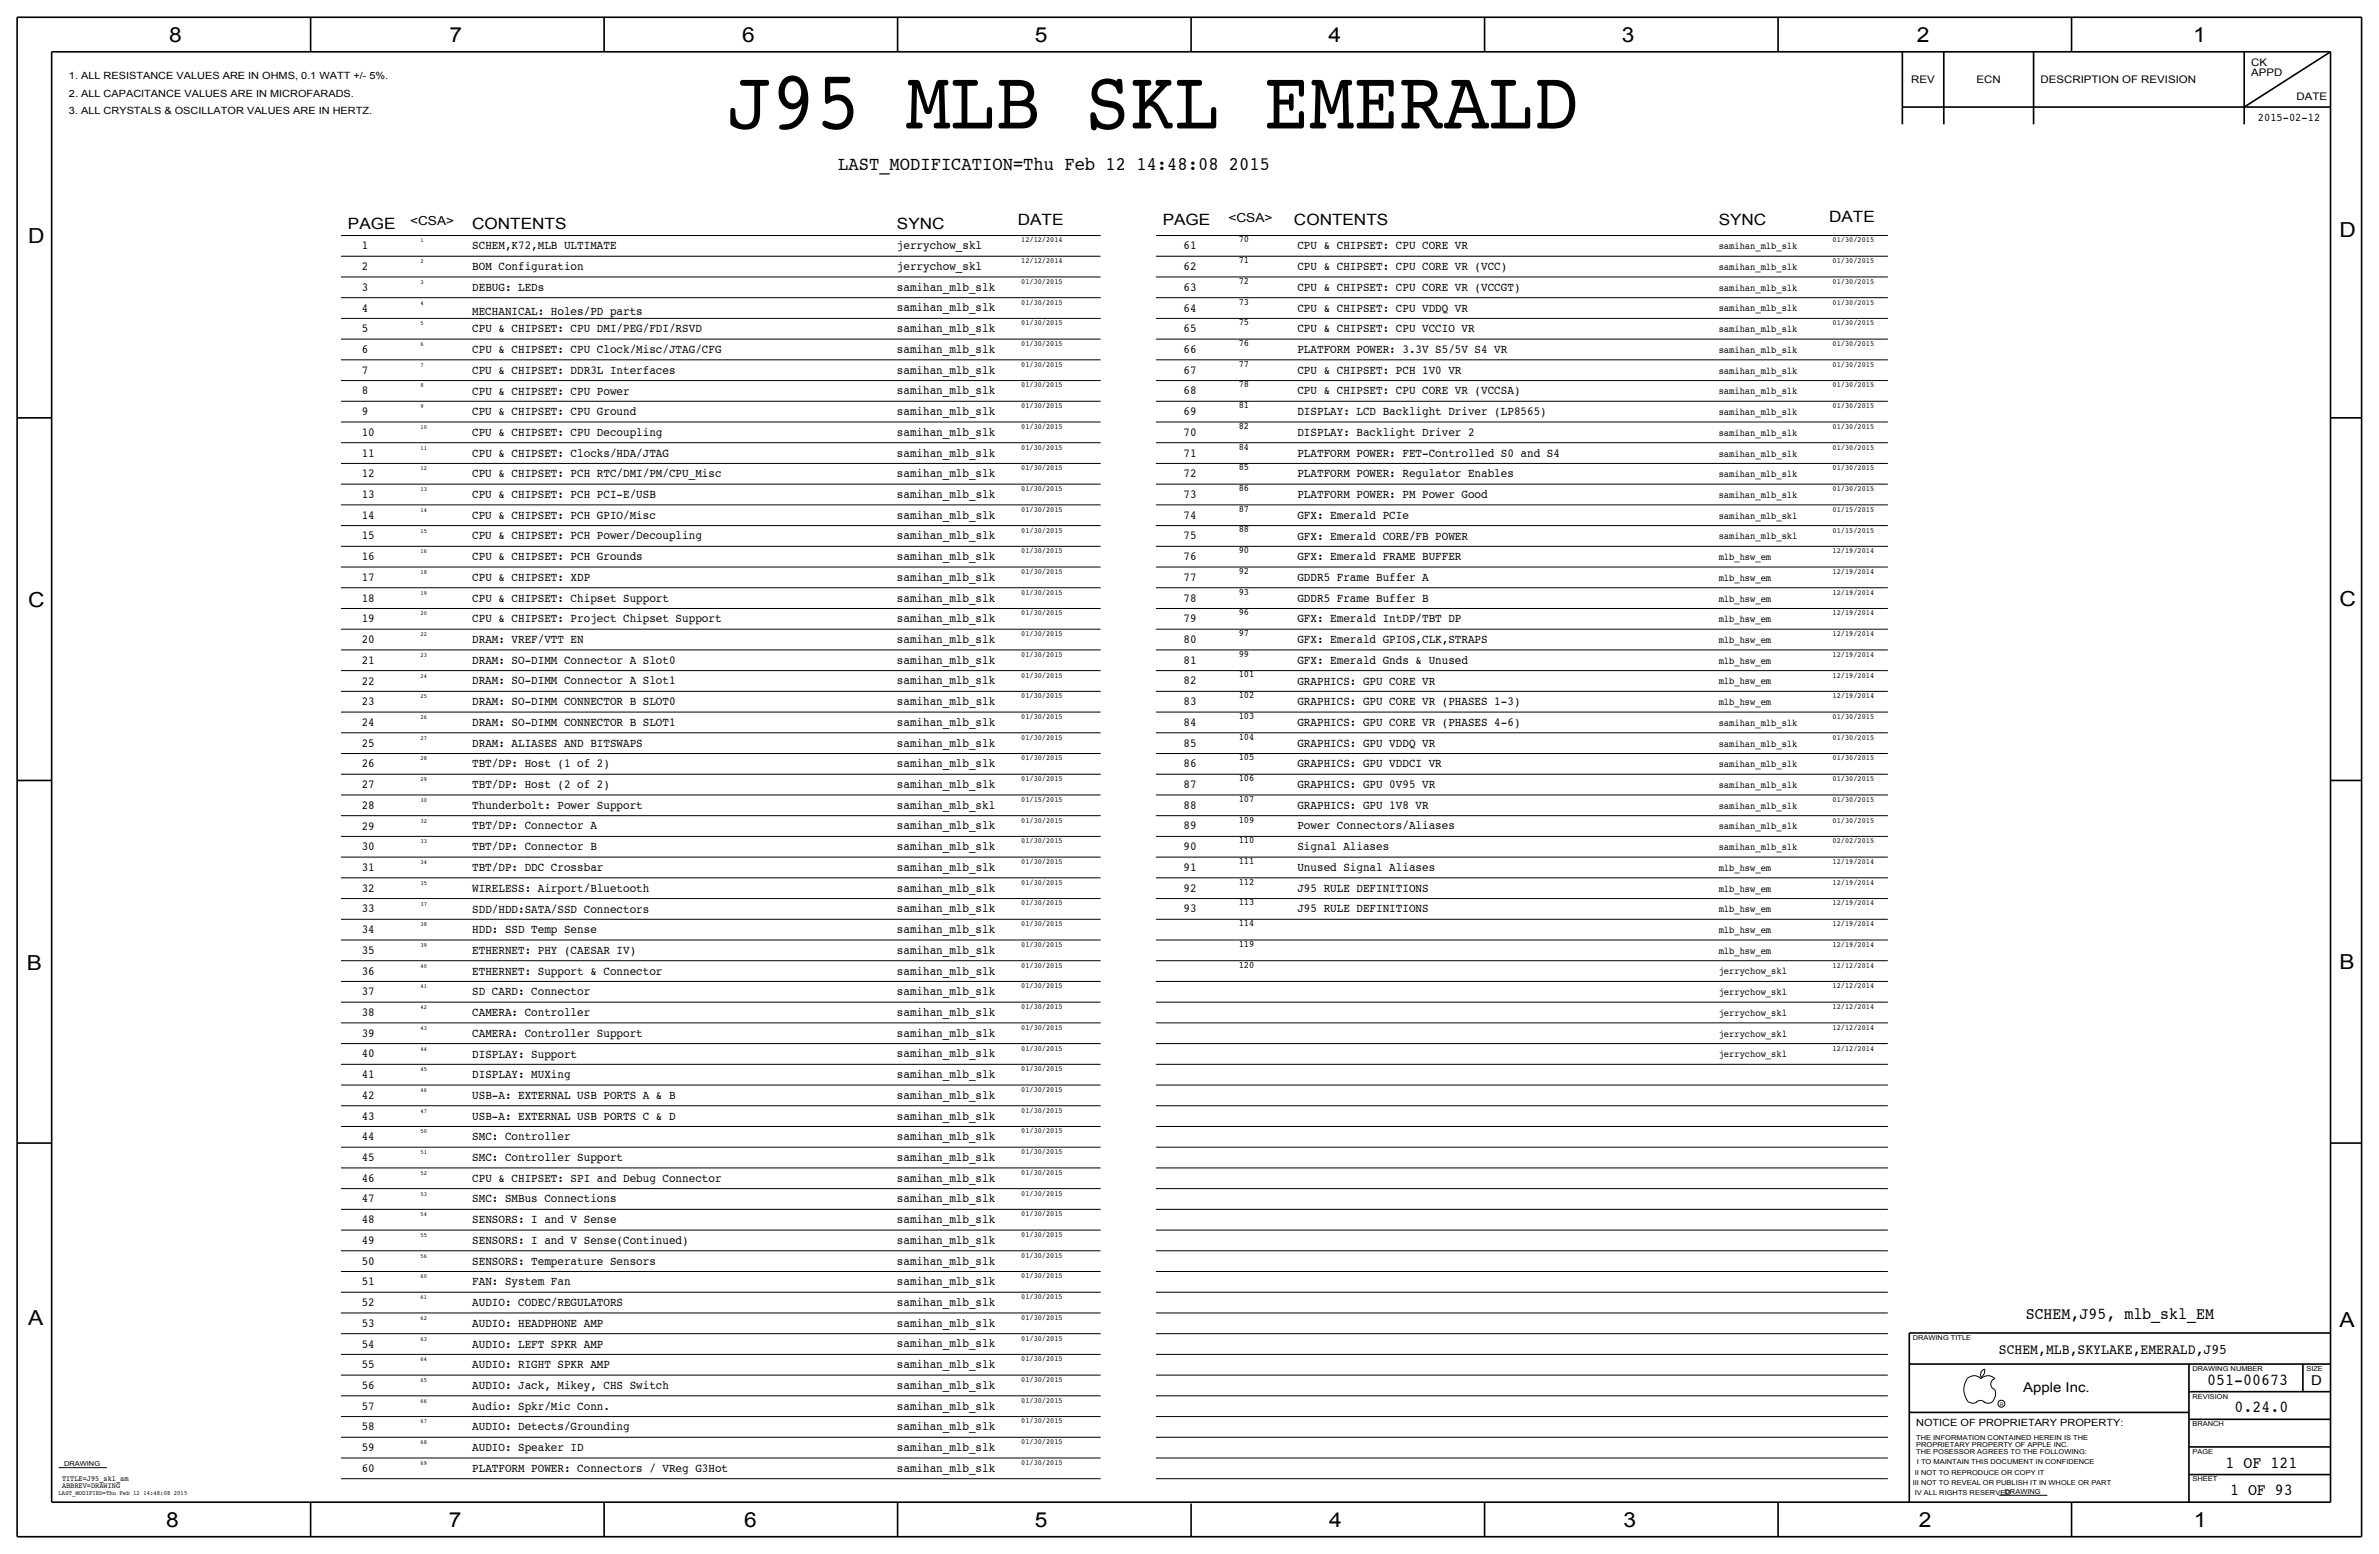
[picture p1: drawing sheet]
<svg xmlns="http://www.w3.org/2000/svg" width="875mm" height="572mm" viewBox="0 0 875 572" stroke-linecap="round" stroke-linejoin="round" font-family="sans-serif">
<defs><g id="words">
<text font-size="30.8" x="267.2" y="47.2">J95 MLB SKL EMERALD</text>
<g font-size="7.6">
<text x="62.2" y="15.5">8</text>
<text x="165.3" y="15.5">7</text>
<text x="273" y="15.5">6</text>
<text x="380.7" y="15.5">5</text>
<text x="488.6" y="15.5">4</text>
<text x="596.6" y="15.5">3</text>
<text x="705.1" y="15.5">2</text>
<text x="806.7" y="15.5">1</text>
<text x="10.4" y="89.4">D</text>
<text x="860.5" y="87.1">D</text>
<text x="10.4" y="223.3">C</text>
<text x="860.5" y="222.8">C</text>
<text x="9.8" y="356.6">B</text>
<text x="860.5" y="356.4">B</text>
<text x="10.4" y="487.4">A</text>
<text x="860.5" y="488.2">A</text>
<text x="61.1" y="561.6">8</text>
<text x="165" y="561.6">7</text>
<text x="273.7" y="561.6">6</text>
<text x="380.7" y="561.6">5</text>
<text x="488.9" y="561.6">4</text>
<text x="597.1" y="561.6">3</text>
<text x="705.8" y="561.6">2</text>
<text x="806.9" y="561.6">1</text>
</g>
<text font-size="7.1" x="308.3" y="62.5">LAST_MODIFICATION=Thu Feb 12 14:48:08 2015</text>
<g font-size="6.2">
<text x="745.1" y="485.1">SCHEM,J95, mlb_skl_EM</text>
<text x="811.9" y="509.3">051-00673</text>
<text x="821.9" y="519.4">0.24.0</text>
<text x="818.6" y="539.8">1 OF 121</text>
<text x="820.3" y="549.9">1 OF 93</text>
</g>
<g font-size="5.7">
<text x="374.3" y="82.8">DATE</text>
<text x="427.7" y="82.8">PAGE</text>
<text x="475.9" y="82.8">CONTENTS</text>
<text x="632.2" y="82.8">SYNC</text>
<text x="672.8" y="81.5">DATE</text>
<text x="128" y="84.1">PAGE</text>
<text x="173.7" y="84.1">CONTENTS</text>
<text x="329.9" y="84.1">SYNC</text>
</g>
<text font-size="5.4" x="735.2" y="497.8">SCHEM,MLB,SKYLAKE,EMERALD,J95</text>
<g font-size="5">
<text x="850.1" y="509.3">D</text>
<text x="744.2" y="511.8">Apple Inc.</text>
</g>
<g font-size="4.6">
<text x="150.8" y="82.8">&lt;CSA&gt;</text>
<text x="451.8" y="81.5">&lt;CSA&gt;</text>
</g>
<g font-size="4.5">
<text x="133" y="91.7">1</text>
<text x="173.7" y="91.7">SCHEM,K72,MLB ULTIMATE</text>
<text x="329.9" y="91.7">jerrychow_skl</text>
<text x="435.3" y="91.7">61</text>
<text x="477.2" y="91.7">CPU &amp; CHIPSET: CPU CORE VR</text>
<text x="133" y="99.3">2</text>
<text x="173.7" y="99.3">BOM Configuration</text>
<text x="329.9" y="99.3">jerrychow_skl</text>
<text x="435.3" y="99.3">62</text>
<text x="477.2" y="99.3">CPU &amp; CHIPSET: CPU CORE VR (VCC)</text>
<text x="133" y="106.9">3</text>
<text x="173.7" y="106.9">DEBUG: LEDs</text>
<text x="329.9" y="106.9">samihan_mlb_slk</text>
<text x="435.3" y="107">63</text>
<text x="477.2" y="107">CPU &amp; CHIPSET: CPU CORE VR (VCCGT)</text>
<text x="133" y="114.6">4</text>
<text x="173.7" y="115.8">MECHANICAL: Holes/PD parts</text>
<text x="329.9" y="114.6">samihan_mlb_slk</text>
<text x="435.3" y="114.6">64</text>
<text x="477.2" y="114.6">CPU &amp; CHIPSET: CPU VDDQ VR</text>
<text x="133" y="122.2">5</text>
<text x="173.7" y="122.2">CPU &amp; CHIPSET: CPU DMI/PEG/FDI/RSVD</text>
<text x="329.9" y="122.2">samihan_mlb_slk</text>
<text x="435.3" y="122.2">65</text>
<text x="477.2" y="122.2">CPU &amp; CHIPSET: CPU VCCIO VR</text>
<text x="133" y="129.8">6</text>
<text x="173.7" y="129.8">CPU &amp; CHIPSET: CPU Clock/Misc/JTAG/CFG</text>
<text x="329.9" y="129.8">samihan_mlb_slk</text>
<text x="435.3" y="129.8">66</text>
<text x="477.2" y="129.8">PLATFORM POWER: 3.3V S5/5V S4 VR</text>
<text x="133" y="137.4">7</text>
<text x="173.7" y="137.4">CPU &amp; CHIPSET: DDR3L Interfaces</text>
<text x="329.9" y="137.4">samihan_mlb_slk</text>
<text x="435.3" y="137.4">67</text>
<text x="477.2" y="137.4">CPU &amp; CHIPSET: PCH 1V0 VR</text>
<text x="133" y="145.1">8</text>
<text x="173.7" y="145.1">CPU &amp; CHIPSET: CPU Power</text>
<text x="329.9" y="145">samihan_mlb_slk</text>
<text x="435.3" y="145.1">68</text>
<text x="477.2" y="145">CPU &amp; CHIPSET: CPU CORE VR (VCCSA)</text>
<text x="133" y="152.7">9</text>
<text x="173.7" y="152.7">CPU &amp; CHIPSET: CPU Ground</text>
<text x="329.9" y="152.7">samihan_mlb_slk</text>
<text x="435.3" y="152.6">69</text>
<text x="477.2" y="152.7">DISPLAY: LCD Backlight Driver (LP8565)</text>
<text x="133" y="160.3">10</text>
<text x="173.7" y="160.3">CPU &amp; CHIPSET: CPU Decoupling</text>
<text x="329.9" y="160.3">samihan_mlb_slk</text>
<text x="435.3" y="160.3">70</text>
<text x="477.2" y="160.3">DISPLAY: Backlight Driver 2</text>
<text x="133" y="167.9">11</text>
<text x="173.7" y="168">CPU &amp; CHIPSET: Clocks/HDA/JTAG</text>
<text x="329.9" y="167.9">samihan_mlb_slk</text>
<text x="435.3" y="167.9">71</text>
<text x="477.2" y="167.9">PLATFORM POWER: FET-Controlled S0 and S4</text>
<text x="133" y="175.5">12</text>
<text x="173.7" y="175.5">CPU &amp; CHIPSET: PCH RTC/DMI/PM/CPU_Misc</text>
<text x="329.9" y="175.5">samihan_mlb_slk</text>
<text x="435.3" y="175.5">72</text>
<text x="477.2" y="175.6">PLATFORM POWER: Regulator Enables</text>
<text x="133" y="183.1">13</text>
<text x="173.7" y="183.1">CPU &amp; CHIPSET: PCH PCI-E/USB</text>
<text x="329.9" y="183.1">samihan_mlb_slk</text>
<text x="435.3" y="183.2">73</text>
<text x="477.2" y="183.2">PLATFORM POWER: PM Power Good</text>
<text x="133" y="190.8">14</text>
<text x="173.7" y="190.7">CPU &amp; CHIPSET: PCH GPIO/Misc</text>
<text x="329.9" y="190.8">samihan_mlb_slk</text>
<text x="435.3" y="190.8">74</text>
<text x="477.2" y="190.8">GFX: Emerald PCIe</text>
<text x="133" y="198.4">15</text>
<text x="173.7" y="198.4">CPU &amp; CHIPSET: PCH Power/Decoupling</text>
<text x="329.9" y="198.4">samihan_mlb_slk</text>
<text x="435.3" y="198.4">75</text>
<text x="477.2" y="198.4">GFX: Emerald CORE/FB POWER</text>
<text x="133" y="206">16</text>
<text x="173.7" y="206.1">CPU &amp; CHIPSET: PCH Grounds</text>
<text x="329.9" y="206">samihan_mlb_slk</text>
<text x="435.3" y="206">76</text>
<text x="477.2" y="206">GFX: Emerald FRAME BUFFER</text>
<text x="133" y="213.6">17</text>
<text x="173.7" y="213.7">CPU &amp; CHIPSET: XDP</text>
<text x="329.9" y="213.6">samihan_mlb_slk</text>
<text x="435.3" y="213.6">77</text>
<text x="477.2" y="213.7">GDDR5 Frame Buffer A</text>
<text x="133" y="221.3">18</text>
<text x="173.7" y="221.3">CPU &amp; CHIPSET: Chipset Support</text>
<text x="329.9" y="221.2">samihan_mlb_slk</text>
<text x="435.3" y="221.2">78</text>
<text x="477.2" y="221.3">GDDR5 Frame Buffer B</text>
<text x="133" y="228.9">19</text>
<text x="173.7" y="228.9">CPU &amp; CHIPSET: Project Chipset Support</text>
<text x="329.9" y="228.9">samihan_mlb_slk</text>
<text x="435.3" y="228.9">79</text>
<text x="477.2" y="228.9">GFX: Emerald IntDP/TBT DP</text>
<text x="133" y="236.5">20</text>
<text x="173.7" y="236.5">DRAM: VREF/VTT EN</text>
<text x="329.9" y="236.5">samihan_mlb_slk</text>
<text x="435.3" y="236.5">80</text>
<text x="477.2" y="236.5">GFX: Emerald GPIOS,CLK,STRAPS</text>
<text x="133" y="244.1">21</text>
<text x="173.7" y="244.1">DRAM: SO-DIMM Connector A Slot0</text>
<text x="329.9" y="244.1">samihan_mlb_slk</text>
<text x="435.3" y="244.1">81</text>
<text x="477.2" y="244.1">GFX: Emerald Gnds &amp; Unused</text>
<text x="133" y="251.7">22</text>
<text x="173.7" y="251.7">DRAM: SO-DIMM Connector A Slot1</text>
<text x="329.9" y="251.7">samihan_mlb_slk</text>
<text x="435.3" y="251.7">82</text>
<text x="477.2" y="251.8">GRAPHICS: GPU CORE VR</text>
<text x="133" y="259.4">23</text>
<text x="173.7" y="259.3">DRAM: SO-DIMM CONNECTOR B SLOT0</text>
<text x="329.9" y="259.3">samihan_mlb_slk</text>
<text x="435.3" y="259.3">83</text>
<text x="477.2" y="259.4">GRAPHICS: GPU CORE VR (PHASES 1-3)</text>
<text x="133" y="267">24</text>
<text x="173.7" y="267">DRAM: SO-DIMM CONNECTOR B SLOT1</text>
<text x="329.9" y="267">samihan_mlb_slk</text>
<text x="435.3" y="267">84</text>
<text x="477.2" y="267">GRAPHICS: GPU CORE VR (PHASES 4-6)</text>
<text x="133" y="274.6">25</text>
<text x="173.7" y="274.6">DRAM: ALIASES AND BITSWAPS</text>
<text x="329.9" y="274.6">samihan_mlb_slk</text>
<text x="435.3" y="274.6">85</text>
<text x="477.2" y="274.6">GRAPHICS: GPU VDDQ VR</text>
<text x="133" y="282.2">26</text>
<text x="173.7" y="282.2">TBT/DP: Host (1 of 2)</text>
<text x="329.9" y="282.2">samihan_mlb_slk</text>
<text x="435.3" y="282.2">86</text>
<text x="477.2" y="282.2">GRAPHICS: GPU VDDCI VR</text>
<text x="133" y="289.8">27</text>
<text x="173.7" y="289.8">TBT/DP: Host (2 of 2)</text>
<text x="329.9" y="289.8">samihan_mlb_slk</text>
<text x="435.3" y="289.8">87</text>
<text x="477.2" y="289.8">GRAPHICS: GPU 0V95 VR</text>
<text x="133" y="297.5">28</text>
<text x="173.7" y="297.5">Thunderbolt: Power Support</text>
<text x="329.9" y="297.4">samihan_mlb_skl</text>
<text x="435.3" y="297.4">88</text>
<text x="477.2" y="297.4">GRAPHICS: GPU 1V8 VR</text>
<text x="133" y="305.1">29</text>
<text x="173.7" y="305.1">TBT/DP: Connector A</text>
<text x="329.9" y="305.1">samihan_mlb_slk</text>
<text x="435.3" y="305.1">89</text>
<text x="477.2" y="305.1">Power Connectors/Aliases</text>
<text x="133" y="312.7">30</text>
<text x="173.7" y="312.7">TBT/DP: Connector B</text>
<text x="329.9" y="312.7">samihan_mlb_slk</text>
<text x="435.3" y="312.7">90</text>
<text x="477.2" y="312.7">Signal Aliases</text>
<text x="133" y="320.3">31</text>
<text x="173.7" y="320.3">TBT/DP: DDC Crossbar</text>
<text x="329.9" y="320.3">samihan_mlb_slk</text>
<text x="435.3" y="320.3">91</text>
<text x="477.2" y="320.3">Unused Signal Aliases</text>
<text x="133" y="327.9">32</text>
<text x="173.7" y="327.9">WIRELESS: Airport/Bluetooth</text>
<text x="329.9" y="327.9">samihan_mlb_slk</text>
<text x="435.3" y="327.9">92</text>
<text x="477.2" y="327.9">J95 RULE DEFINITIONS</text>
<text x="133" y="335.5">33</text>
<text x="173.7" y="335.6">SDD/HDD:SATA/SSD Connectors</text>
<text x="329.9" y="335.5">samihan_mlb_slk</text>
<text x="435.3" y="335.5">93</text>
<text x="477.2" y="335.6">J95 RULE DEFINITIONS</text>
<text x="133" y="343.2">34</text>
<text x="173.7" y="343.1">HDD: SSD Temp Sense</text>
<text x="329.9" y="343.2">samihan_mlb_slk</text>
<text x="133" y="350.8">35</text>
<text x="173.7" y="350.8">ETHERNET: PHY (CAESAR IV)</text>
<text x="329.9" y="350.8">samihan_mlb_slk</text>
<text x="133" y="358.4">36</text>
<text x="173.7" y="358.5">ETHERNET: Support &amp; Connector</text>
<text x="329.9" y="358.4">samihan_mlb_slk</text>
<text x="133" y="366">37</text>
<text x="173.7" y="366.1">SD CARD: Connector</text>
<text x="329.9" y="366">samihan_mlb_slk</text>
<text x="133" y="373.6">38</text>
<text x="173.7" y="373.7">CAMERA: Controller</text>
<text x="329.9" y="373.6">samihan_mlb_slk</text>
<text x="133" y="381.3">39</text>
<text x="173.7" y="381.2">CAMERA: Controller Support</text>
<text x="329.9" y="381.3">samihan_mlb_slk</text>
<text x="133" y="388.9">40</text>
<text x="173.7" y="388.9">DISPLAY: Support</text>
<text x="329.9" y="388.9">samihan_mlb_slk</text>
<text x="133" y="396.5">41</text>
<text x="173.7" y="396.6">DISPLAY: MUXing</text>
<text x="329.9" y="396.5">samihan_mlb_slk</text>
<text x="133" y="404.1">42</text>
<text x="173.7" y="404.1">USB-A: EXTERNAL USB PORTS A &amp; B</text>
<text x="329.9" y="404.1">samihan_mlb_slk</text>
<text x="133" y="411.7">43</text>
<text x="173.7" y="411.8">USB-A: EXTERNAL USB PORTS C &amp; D</text>
<text x="329.9" y="411.7">samihan_mlb_slk</text>
<text x="133" y="419.4">44</text>
<text x="173.7" y="419.4">SMC: Controller</text>
<text x="329.9" y="419.4">samihan_mlb_slk</text>
<text x="133" y="427">45</text>
<text x="173.7" y="427">SMC: Controller Support</text>
<text x="329.9" y="427">samihan_mlb_slk</text>
<text x="133" y="434.6">46</text>
<text x="173.7" y="434.7">CPU &amp; CHIPSET: SPI and Debug Connector</text>
<text x="329.9" y="434.6">samihan_mlb_slk</text>
<text x="133" y="442.2">47</text>
<text x="173.7" y="442.2">SMC: SMBus Connections</text>
<text x="329.9" y="442.2">samihan_mlb_slk</text>
<text x="133" y="449.8">48</text>
<text x="173.7" y="449.9">SENSORS: I and V Sense</text>
<text x="329.9" y="449.8">samihan_mlb_slk</text>
<text x="133" y="457.5">49</text>
<text x="173.7" y="457.5">SENSORS: I and V Sense(Continued)</text>
<text x="329.9" y="457.5">samihan_mlb_slk</text>
<text x="133" y="465.1">50</text>
<text x="173.7" y="465.1">SENSORS: Temperature Sensors</text>
<text x="329.9" y="465.1">samihan_mlb_slk</text>
<text x="133" y="472.7">51</text>
<text x="173.7" y="472.8">FAN: System Fan</text>
<text x="329.9" y="472.7">samihan_mlb_slk</text>
<text x="133" y="480.3">52</text>
<text x="173.7" y="480.4">AUDIO: CODEC/REGULATORS</text>
<text x="329.9" y="480.3">samihan_mlb_slk</text>
<text x="133" y="488">53</text>
<text x="173.7" y="488">AUDIO: HEADPHONE AMP</text>
<text x="329.9" y="487.9">samihan_mlb_slk</text>
<text x="133" y="495.6">54</text>
<text x="173.7" y="495.6">AUDIO: LEFT SPKR AMP</text>
<text x="329.9" y="495.6">samihan_mlb_slk</text>
<text x="133" y="503.2">55</text>
<text x="173.7" y="503.2">AUDIO: RIGHT SPKR AMP</text>
<text x="329.9" y="503.2">samihan_mlb_slk</text>
<text x="133" y="510.8">56</text>
<text x="173.7" y="510.9">AUDIO: Jack, Mikey, CHS Switch</text>
<text x="329.9" y="510.8">samihan_mlb_slk</text>
<text x="133" y="518.4">57</text>
<text x="173.7" y="518.5">Audio: Spkr/Mic Conn.</text>
<text x="329.9" y="518.4">samihan_mlb_slk</text>
<text x="133" y="526.1">58</text>
<text x="173.7" y="526">AUDIO: Detects/Grounding</text>
<text x="329.9" y="526">samihan_mlb_slk</text>
<text x="133" y="533.7">59</text>
<text x="173.7" y="533.7">AUDIO: Speaker ID</text>
<text x="329.9" y="533.7">samihan_mlb_slk</text>
<text x="133" y="541.3">60</text>
<text x="173.7" y="541.3">PLATFORM POWER: Connectors / VReg G3Hot</text>
<text x="329.9" y="541.3">samihan_mlb_slk</text>
</g>
<text font-size="4.3" x="830.5" y="44.5">2015-02-12</text>
<g font-size="3.8">
<text x="828" y="24.1">CK</text>
<text x="828" y="27.9">APPD</text>
<text x="703" y="30.5">REV</text>
<text x="727" y="30.5">ECN</text>
<text x="750.5" y="30.5">DESCRIPTION OF REVISION</text>
<text x="844.7" y="36.8">DATE</text>
</g>
<g font-size="3.7">
<text x="25.3" y="29.2">1. ALL RESISTANCE VALUES ARE IN OHMS, 0.1 WATT +/- 5%.</text>
<text x="25.3" y="35.6">2. ALL CAPACITANCE VALUES ARE IN MICROFARADS.</text>
<text x="25.3" y="41.9">3. ALL CRYSTALS &amp; OSCILLATOR VALUES ARE IN HERTZ.</text>
<text x="704.8" y="524.5">NOTICE OF PROPRIETARY PROPERTY:</text>
</g>
<g font-size="3.6">
<text x="455.6" y="89.2">70</text>
<text x="632.2" y="91.7">samihan_mlb_slk</text>
<text x="455.6" y="96.8">71</text>
<text x="632.2" y="99.3">samihan_mlb_slk</text>
<text x="455.6" y="104.4">72</text>
<text x="632.2" y="106.9">samihan_mlb_slk</text>
<text x="455.6" y="112">73</text>
<text x="455.6" y="119.6">75</text>
<text x="632.2" y="114.6">samihan_mlb_slk</text>
<text x="632.2" y="122.2">samihan_mlb_slk</text>
<text x="455.6" y="127.3">76</text>
<text x="632.2" y="129.8">samihan_mlb_slk</text>
<text x="455.6" y="134.9">77</text>
<text x="632.2" y="137.4">samihan_mlb_slk</text>
<text x="455.6" y="142.5">78</text>
<text x="632.2" y="145">samihan_mlb_slk</text>
<text x="455.6" y="150.1">81</text>
<text x="632.2" y="152.7">samihan_mlb_slk</text>
<text x="455.6" y="157.7">82</text>
<text x="632.2" y="160.3">samihan_mlb_slk</text>
<text x="455.6" y="165.3">84</text>
<text x="632.2" y="167.9">samihan_mlb_slk</text>
<text x="455.6" y="172.9">85</text>
<text x="632.2" y="175.5">samihan_mlb_slk</text>
<text x="455.6" y="180.5">86</text>
<text x="632.2" y="183.1">samihan_mlb_slk</text>
<text x="455.6" y="188.2">87</text>
<text x="632.2" y="190.7">samihan_mlb_skl</text>
<text x="455.6" y="195.8">88</text>
<text x="455.6" y="203.4">90</text>
<text x="632.2" y="198.4">samihan_mlb_skl</text>
<text x="632.2" y="206">mlb_hsw_em</text>
<text x="455.6" y="211">92</text>
<text x="632.2" y="213.6">mlb_hsw_em</text>
<text x="455.6" y="218.6">93</text>
<text x="632.2" y="221.2">mlb_hsw_em</text>
<text x="455.6" y="226.3">96</text>
<text x="455.6" y="233.9">97</text>
<text x="632.2" y="228.8">mlb_hsw_em</text>
<text x="632.2" y="236.5">mlb_hsw_em</text>
<text x="455.6" y="241.5">99</text>
<text x="632.2" y="244.1">mlb_hsw_em</text>
<text x="455.6" y="249.1">101</text>
<text x="632.2" y="251.7">mlb_hsw_em</text>
<text x="455.6" y="256.7">102</text>
<text x="632.2" y="259.3">mlb_hsw_em</text>
<text x="455.6" y="264.4">103</text>
<text x="632.2" y="267">samihan_mlb_slk</text>
<text x="455.6" y="272">104</text>
<text x="632.2" y="274.6">samihan_mlb_slk</text>
<text x="455.6" y="279.6">105</text>
<text x="455.6" y="287.2">106</text>
<text x="632.2" y="282.2">samihan_mlb_slk</text>
<text x="632.2" y="289.8">samihan_mlb_slk</text>
<text x="455.6" y="294.9">107</text>
<text x="632.2" y="297.4">samihan_mlb_slk</text>
<text x="455.6" y="302.5">109</text>
<text x="632.2" y="305.1">samihan_mlb_slk</text>
<text x="455.6" y="310.1">110</text>
<text x="455.6" y="317.7">111</text>
<text x="632.2" y="312.7">samihan_mlb_slk</text>
<text x="632.2" y="320.3">mlb_hsw_em</text>
<text x="455.6" y="325.3">112</text>
<text x="632.2" y="327.9">mlb_hsw_em</text>
<text x="455.6" y="333">113</text>
<text x="632.2" y="335.5">mlb_hsw_em</text>
<text x="455.6" y="340.6">114</text>
<text x="632.2" y="343.1">mlb_hsw_em</text>
<text x="455.6" y="348.2">119</text>
<text x="632.2" y="350.8">mlb_hsw_em</text>
<text x="455.6" y="355.8">120</text>
<text x="632.2" y="358.4">jerrychow_skl</text>
<text x="632.2" y="366">jerrychow_skl</text>
<text x="632.2" y="373.6">jerrychow_skl</text>
<text x="632.2" y="381.3">jerrychow_skl</text>
<text x="632.2" y="388.9">jerrychow_skl</text>
</g>
<g font-size="2.9">
<text x="375.6" y="89.2">12/12/2014</text>
<text x="674.1" y="89.2">01/30/2015</text>
<text x="375.6" y="96.8">12/12/2014</text>
<text x="674.1" y="96.8">01/30/2015</text>
<text x="375.6" y="104.4">01/30/2015</text>
<text x="674.1" y="104.4">01/30/2015</text>
<text x="375.6" y="112">01/30/2015</text>
<text x="674.1" y="112">01/30/2015</text>
<text x="375.6" y="119.6">01/30/2015</text>
<text x="674.1" y="119.6">01/30/2015</text>
<text x="375.6" y="127.3">01/30/2015</text>
<text x="674.1" y="127.3">01/30/2015</text>
<text x="375.6" y="134.9">01/30/2015</text>
<text x="674.1" y="134.9">01/30/2015</text>
<text x="375.6" y="142.5">01/30/2015</text>
<text x="674.1" y="142.5">01/30/2015</text>
<text x="375.6" y="150.1">01/30/2015</text>
<text x="674.1" y="150.1">01/30/2015</text>
<text x="375.6" y="157.7">01/30/2015</text>
<text x="674.1" y="157.7">01/30/2015</text>
<text x="375.6" y="165.4">01/30/2015</text>
<text x="674.1" y="165.3">01/30/2015</text>
<text x="375.6" y="173">01/30/2015</text>
<text x="674.1" y="173">01/30/2015</text>
<text x="375.6" y="180.6">01/30/2015</text>
<text x="674.1" y="180.6">01/30/2015</text>
<text x="375.6" y="188.2">01/30/2015</text>
<text x="674.1" y="188.2">01/15/2015</text>
<text x="375.6" y="195.8">01/30/2015</text>
<text x="674.1" y="195.8">01/15/2015</text>
<text x="375.6" y="203.5">01/30/2015</text>
<text x="674.1" y="203.5">12/19/2014</text>
<text x="375.6" y="211.1">01/30/2015</text>
<text x="674.1" y="211.1">12/19/2014</text>
<text x="375.6" y="218.7">01/30/2015</text>
<text x="674.1" y="218.7">12/19/2014</text>
<text x="375.6" y="226.3">01/30/2015</text>
<text x="674.1" y="226.3">12/19/2014</text>
<text x="375.6" y="233.9">01/30/2015</text>
<text x="674.1" y="233.9">12/19/2014</text>
<text x="375.6" y="241.6">01/30/2015</text>
<text x="674.1" y="241.6">12/19/2014</text>
<text x="375.6" y="249.2">01/30/2015</text>
<text x="674.1" y="249.2">12/19/2014</text>
<text x="375.6" y="256.8">01/30/2015</text>
<text x="674.1" y="256.8">12/19/2014</text>
<text x="375.6" y="264.4">01/30/2015</text>
<text x="674.1" y="264.4">01/30/2015</text>
<text x="375.6" y="272">01/30/2015</text>
<text x="674.1" y="272">01/30/2015</text>
<text x="375.6" y="279.7">01/30/2015</text>
<text x="674.1" y="279.7">01/30/2015</text>
<text x="375.6" y="287.3">01/30/2015</text>
<text x="674.1" y="287.3">01/30/2015</text>
<text x="375.6" y="294.9">01/15/2015</text>
<text x="674.1" y="294.9">01/30/2015</text>
<text x="375.6" y="302.5">01/30/2015</text>
<text x="674.1" y="302.5">01/30/2015</text>
<text x="375.6" y="310.1">01/30/2015</text>
<text x="674.1" y="310.1">02/02/2015</text>
<text x="375.6" y="317.8">01/30/2015</text>
<text x="674.1" y="317.8">12/19/2014</text>
<text x="375.6" y="325.4">01/30/2015</text>
<text x="674.1" y="325.4">12/19/2014</text>
<text x="375.6" y="333">01/30/2015</text>
<text x="674.1" y="333">12/19/2014</text>
<text x="375.6" y="340.6">01/30/2015</text>
<text x="674.1" y="340.6">12/19/2014</text>
<text x="375.6" y="348.2">01/30/2015</text>
<text x="674.1" y="348.2">12/19/2014</text>
<text x="375.6" y="355.8">01/30/2015</text>
<text x="674.1" y="355.8">12/12/2014</text>
<text x="375.6" y="363.5">01/30/2015</text>
<text x="674.1" y="363.5">12/12/2014</text>
<text x="375.6" y="371.1">01/30/2015</text>
<text x="674.1" y="371.1">12/12/2014</text>
<text x="375.6" y="378.7">01/30/2015</text>
<text x="674.1" y="378.7">12/12/2014</text>
<text x="375.6" y="386.3">01/30/2015</text>
<text x="674.1" y="386.3">12/12/2014</text>
<text x="375.6" y="394">01/30/2015</text>
<text x="375.6" y="401.6">01/30/2015</text>
<text x="375.6" y="409.2">01/30/2015</text>
<text x="375.6" y="416.8">01/30/2015</text>
<text x="375.6" y="424.4">01/30/2015</text>
<text x="375.6" y="432.1">01/30/2015</text>
<text x="375.6" y="439.7">01/30/2015</text>
<text x="375.6" y="447.3">01/30/2015</text>
<text x="375.6" y="454.9">01/30/2015</text>
<text x="375.6" y="462.5">01/30/2015</text>
<text x="375.6" y="470.2">01/30/2015</text>
<text x="375.6" y="477.8">01/30/2015</text>
<text x="375.6" y="485.4">01/30/2015</text>
<text x="375.6" y="493">01/30/2015</text>
<text x="375.6" y="500.6">01/30/2015</text>
<text x="375.6" y="508.2">01/30/2015</text>
<text x="375.6" y="515.9">01/30/2015</text>
<text x="375.6" y="523.5">01/30/2015</text>
<text x="375.6" y="531.1">01/30/2015</text>
<text x="375.6" y="538.7">01/30/2015</text>
<text x="22.8" y="544.8">TITLE=J95_skl_am</text>
<text x="22.8" y="547.4">ABBREV=DRAWING</text>
</g>
<g font-size="2.5">
<text x="703.5" y="492.8">DRAWING TITLE</text>
<text x="806.4" y="504.2">DRAWING NUMBER</text>
<text x="848.3" y="504.2">SIZE</text>
<text x="806.4" y="514.3">REVISION</text>
<text x="806.4" y="524.5">BRANCH</text>
<text x="704.8" y="532.1">PROPRIETARY PROPERTY OF APPLE INC.</text>
<text x="704.8" y="529.6">THE INFORMATION CONTAINED HEREIN IS THE</text>
<text x="23.6" y="539.2">DRAWING</text>
<text x="704.8" y="534.7">THE POSESSOR AGREES TO THE FOLLOWING:</text>
<text x="705.1" y="538.5">I TO MAINTAIN THIS DOCUMENT IN CONFIDENCE</text>
<text x="806.4" y="534.7">PAGE</text>
<text x="704.3" y="542.3">II NOT TO REPRODUCE OR COPY IT</text>
<text x="806.4" y="544.8">SHEET</text>
<text x="703.5" y="546.1">III NOT TO REVEAL OR PUBLISH IT IN WHOLE OR PART</text>
<text x="704.3" y="549.9">IV ALL RIGHTS RESERVED</text>
<text x="737.3" y="549.4">DRAWING</text>
</g>
<g font-size="2.3">
<text x="154.6" y="89.2">1</text>
<text x="154.6" y="96.8">2</text>
<text x="154.6" y="104.4">3</text>
<text x="154.6" y="112">4</text>
<text x="154.6" y="119.6">5</text>
<text x="154.6" y="127.3">6</text>
<text x="154.6" y="134.9">7</text>
<text x="154.6" y="142.5">8</text>
<text x="154.6" y="150.1">9</text>
<text x="154.6" y="157.8">10</text>
<text x="154.6" y="165.4">11</text>
<text x="154.6" y="173">12</text>
<text x="154.6" y="180.6">13</text>
<text x="154.6" y="188.2">14</text>
<text x="154.6" y="195.9">15</text>
<text x="154.6" y="203.5">16</text>
<text x="154.6" y="211.1">18</text>
<text x="154.6" y="218.7">19</text>
<text x="154.6" y="226.3">20</text>
<text x="154.6" y="234">22</text>
<text x="154.6" y="241.6">23</text>
<text x="154.6" y="249.2">24</text>
<text x="154.6" y="256.8">25</text>
<text x="154.6" y="264.4">26</text>
<text x="154.6" y="272.1">27</text>
<text x="154.6" y="279.7">28</text>
<text x="154.6" y="287.3">29</text>
<text x="154.6" y="294.9">30</text>
<text x="154.6" y="302.5">32</text>
<text x="154.6" y="310.2">33</text>
<text x="154.6" y="317.8">34</text>
<text x="154.6" y="325.4">35</text>
<text x="154.6" y="333">37</text>
<text x="154.6" y="340.6">38</text>
<text x="154.6" y="348.2">39</text>
<text x="154.6" y="355.9">40</text>
<text x="154.6" y="363.5">41</text>
<text x="154.6" y="371.1">42</text>
<text x="154.6" y="378.7">43</text>
<text x="154.6" y="386.3">44</text>
<text x="154.6" y="394">45</text>
<text x="154.6" y="401.6">46</text>
<text x="154.6" y="409.2">47</text>
<text x="154.6" y="416.8">50</text>
<text x="154.6" y="424.4">51</text>
<text x="154.6" y="432.1">52</text>
<text x="154.6" y="439.7">53</text>
<text x="154.6" y="447.3">54</text>
<text x="154.6" y="454.9">55</text>
<text x="154.6" y="462.5">56</text>
<text x="154.6" y="470.2">60</text>
<text x="154.6" y="477.8">61</text>
<text x="154.6" y="485.4">62</text>
<text x="154.6" y="493">63</text>
<text x="154.6" y="500.6">64</text>
<text x="154.6" y="508.3">65</text>
<text x="154.6" y="515.9">66</text>
<text x="154.6" y="523.5">67</text>
<text x="154.6" y="531.1">68</text>
<text x="154.6" y="538.7">69</text>
<text x="21.5" y="549.9">LAST_MODIFIED=Thu Feb 12 14:48:08 2015</text>
</g>
<text font-size="1.8" x="735.5" y="516.9">R</text>
</g></defs>
<g fill="none" stroke="#000" stroke-width=".6" stroke-linecap="butt">
<path d="M6.3 6.4v558.7zM6.3 6.4h862.3zM19 19.1h838.2zM19 19.1v533.4zM114.2 6.4v12.7zM222.2 6.4v12.7zM330.1 6.4v12.7zM438.1 6.4v12.7zM546 6.4v12.7zM654 6.4v12.7zM699.7 19v26.7zM715 19.1v26.6z"/>
<path d="M748 19v26.7zM761.9 6.4v12.7zM825.4 19v26.7zM857.2 19.1v533.4zM868.6 6.4v558.7zM699.7 39.4h157.5zM825.4 39.4l31.8-20.4zM6.3 153.7h12.7zM857.2 153.7h11.4zM6.3 287h12.7zM857.2 287h11.4zM6.3 420.4h12.7z"/>
<path d="M857.2 420.4h11.4zM702.3 490.2h154.9zM702.3 490.2v62.3zM702.3 501.6h154.9zM702.3 519.4h102.8zM805.1 511.8h52.1zM805.1 501.6v50.8zM847 501.6v10.2zM805.1 532.1h52.1zM805.1 522h52.1zM19 552.5h838.2zM114.2 552.4v12.7z"/>
<path d="M222.2 552.5v12.7zM330.1 552.5v12.7zM438.1 553v12.1zM546 552.5v12.7zM654 552.5v12.7zM761.9 552.5v12.7zM805.1 542.3h52.1zM6.3 565.1h862.3z"/>
</g>
<g fill="none" stroke="#000" stroke-width=".37">
<path d="M125.4 86.6h279.4zM125.4 94.2h279.4zM425.1 94.2h269.3zM425.1 86.6h269.3zM125.4 101.9h279.4zM125.4 117.1h279.4zM125.4 109.5h279.4zM425.1 117.1h269.3zM425.1 109.5h269.3zM425.1 101.9h269.3zM125.4 140h279.4zM125.4 124.7h279.4z"/>
<path d="M125.4 132.3h279.4zM425.1 140h269.3zM425.1 132.3h269.3zM425.1 124.7h269.3zM125.4 147.6h279.4zM125.4 155.2h279.4zM425.1 155.2h269.3zM425.1 147.6h269.3zM125.4 178.1h279.4zM125.4 170.4h279.4zM125.4 162.8h279.4zM425.1 178.1h269.3z"/>
<path d="M425.1 170.4h269.3zM425.1 162.8h269.3zM125.4 185.7h279.4zM125.4 193.3h279.4zM425.1 193.3h269.3zM425.1 185.7h269.3zM125.4 200.9h279.4zM125.4 208.5h279.4zM125.4 216.2h279.4zM425.1 216.2h269.3zM425.1 208.5h269.3zM425.1 200.9h269.3z"/>
<path d="M125.4 239h279.4zM125.4 231.4h279.4zM125.4 223.8h279.4zM425.1 239h269.3zM425.1 231.4h269.3zM425.1 223.8h269.3zM125.4 246.6h279.4zM125.4 254.3h279.4zM425.1 246.6h269.3zM425.1 254.3h269.3zM125.4 269.5h279.4zM125.4 261.9h279.4z"/>
<path d="M125.4 277.1h279.4zM425.1 269.5h269.3zM425.1 277.1h269.3zM425.1 261.9h269.3zM125.4 292.4h279.4zM125.4 284.7h279.4zM125.4 300h279.4zM425.1 300h269.3zM425.1 292.4h269.3zM425.1 284.7h269.3zM125.4 315.2h279.4zM125.4 307.6h279.4z"/>
<path d="M425.1 315.2h269.3zM425.1 307.6h269.3zM125.4 322.8h279.4zM125.4 330.5h279.4zM125.4 338.1h279.4zM425.1 338.1h269.3zM425.1 322.8h269.3zM425.1 330.5h269.3zM125.4 345.7h279.4zM125.4 353.3h279.4zM425.1 353.3h269.3zM425.1 345.7h269.3z"/>
<path d="M125.4 376.2h279.4zM125.4 368.6h279.4zM125.4 360.9h279.4zM425.1 368.6h269.3zM425.1 376.2h269.3zM425.1 360.9h269.3zM125.4 391.4h279.4zM125.4 383.8h279.4zM125.4 399h279.4zM425.1 391.4h269.3zM425.1 399h269.3zM425.1 383.8h269.3z"/>
<path d="M125.4 414.3h279.4zM125.4 406.7h279.4zM425.1 406.7h269.3zM425.1 414.3h269.3zM125.4 421.9h279.4zM125.4 437.1h279.4zM125.4 429.5h279.4zM425.1 437.1h269.3zM425.1 429.5h269.3zM425.1 421.9h269.3zM125.4 460h279.4zM125.4 452.4h279.4z"/>
<path d="M125.4 444.8h279.4zM425.1 452.4h269.3zM425.1 444.8h269.3zM425.1 460h269.3zM125.4 467.6h279.4zM125.4 475.2h279.4zM425.1 475.2h269.3zM425.1 467.6h269.3zM125.4 482.9h279.4zM125.4 498.1h279.4zM125.4 490.5h279.4zM425.1 482.9h269.3z"/>
<path d="M425.1 498.1h269.3zM425.1 490.5h269.3zM125.4 505.7h279.4zM125.4 513.3h279.4zM425.1 513.3h269.3zM425.1 505.7h269.3zM724.1 515.6l.5 .2a2.67 2.67 0 0 0 2.5-.2M726.8 515.7a2.09 2.09 0 0 1 3.1 0M728.6 506.5a2.69 2.69 0 0 0 1.3-3 2.26 2.26 0 0 0-1.3 3M729.7 515.6l.4 .2a2.67 2.67 0 0 0 2.6-.2M733.7 511.1a4.5 4.5 0 0 1-1 4.6M733.8 511a2.08 2.08 0 0 1-1.6-2 2.08 2.08 0 0 1 1.6-2 3.5 3.5 0 0 0-5.2 0 3.5 3.5 0 0 0-3.9-.8 3.5 3.5 0 0 0-2.2 3.3 7.1 7.1 0 0 0 1.6 6.2"/>
<path d="M21.5 539.8h17.8zM125.4 536.2h279.4zM125.4 528.6h279.4zM125.4 521h279.4zM425.1 536.2h269.3zM425.1 528.6h269.3zM425.1 521h269.3zM125.4 543.8h279.4zM425.1 543.8h269.3zM735.3 549.9h17.8z"/>
<circle cx="736.1" cy="516.2" r="1.28"/>
</g>
<use href="#words"/>
</svg>
